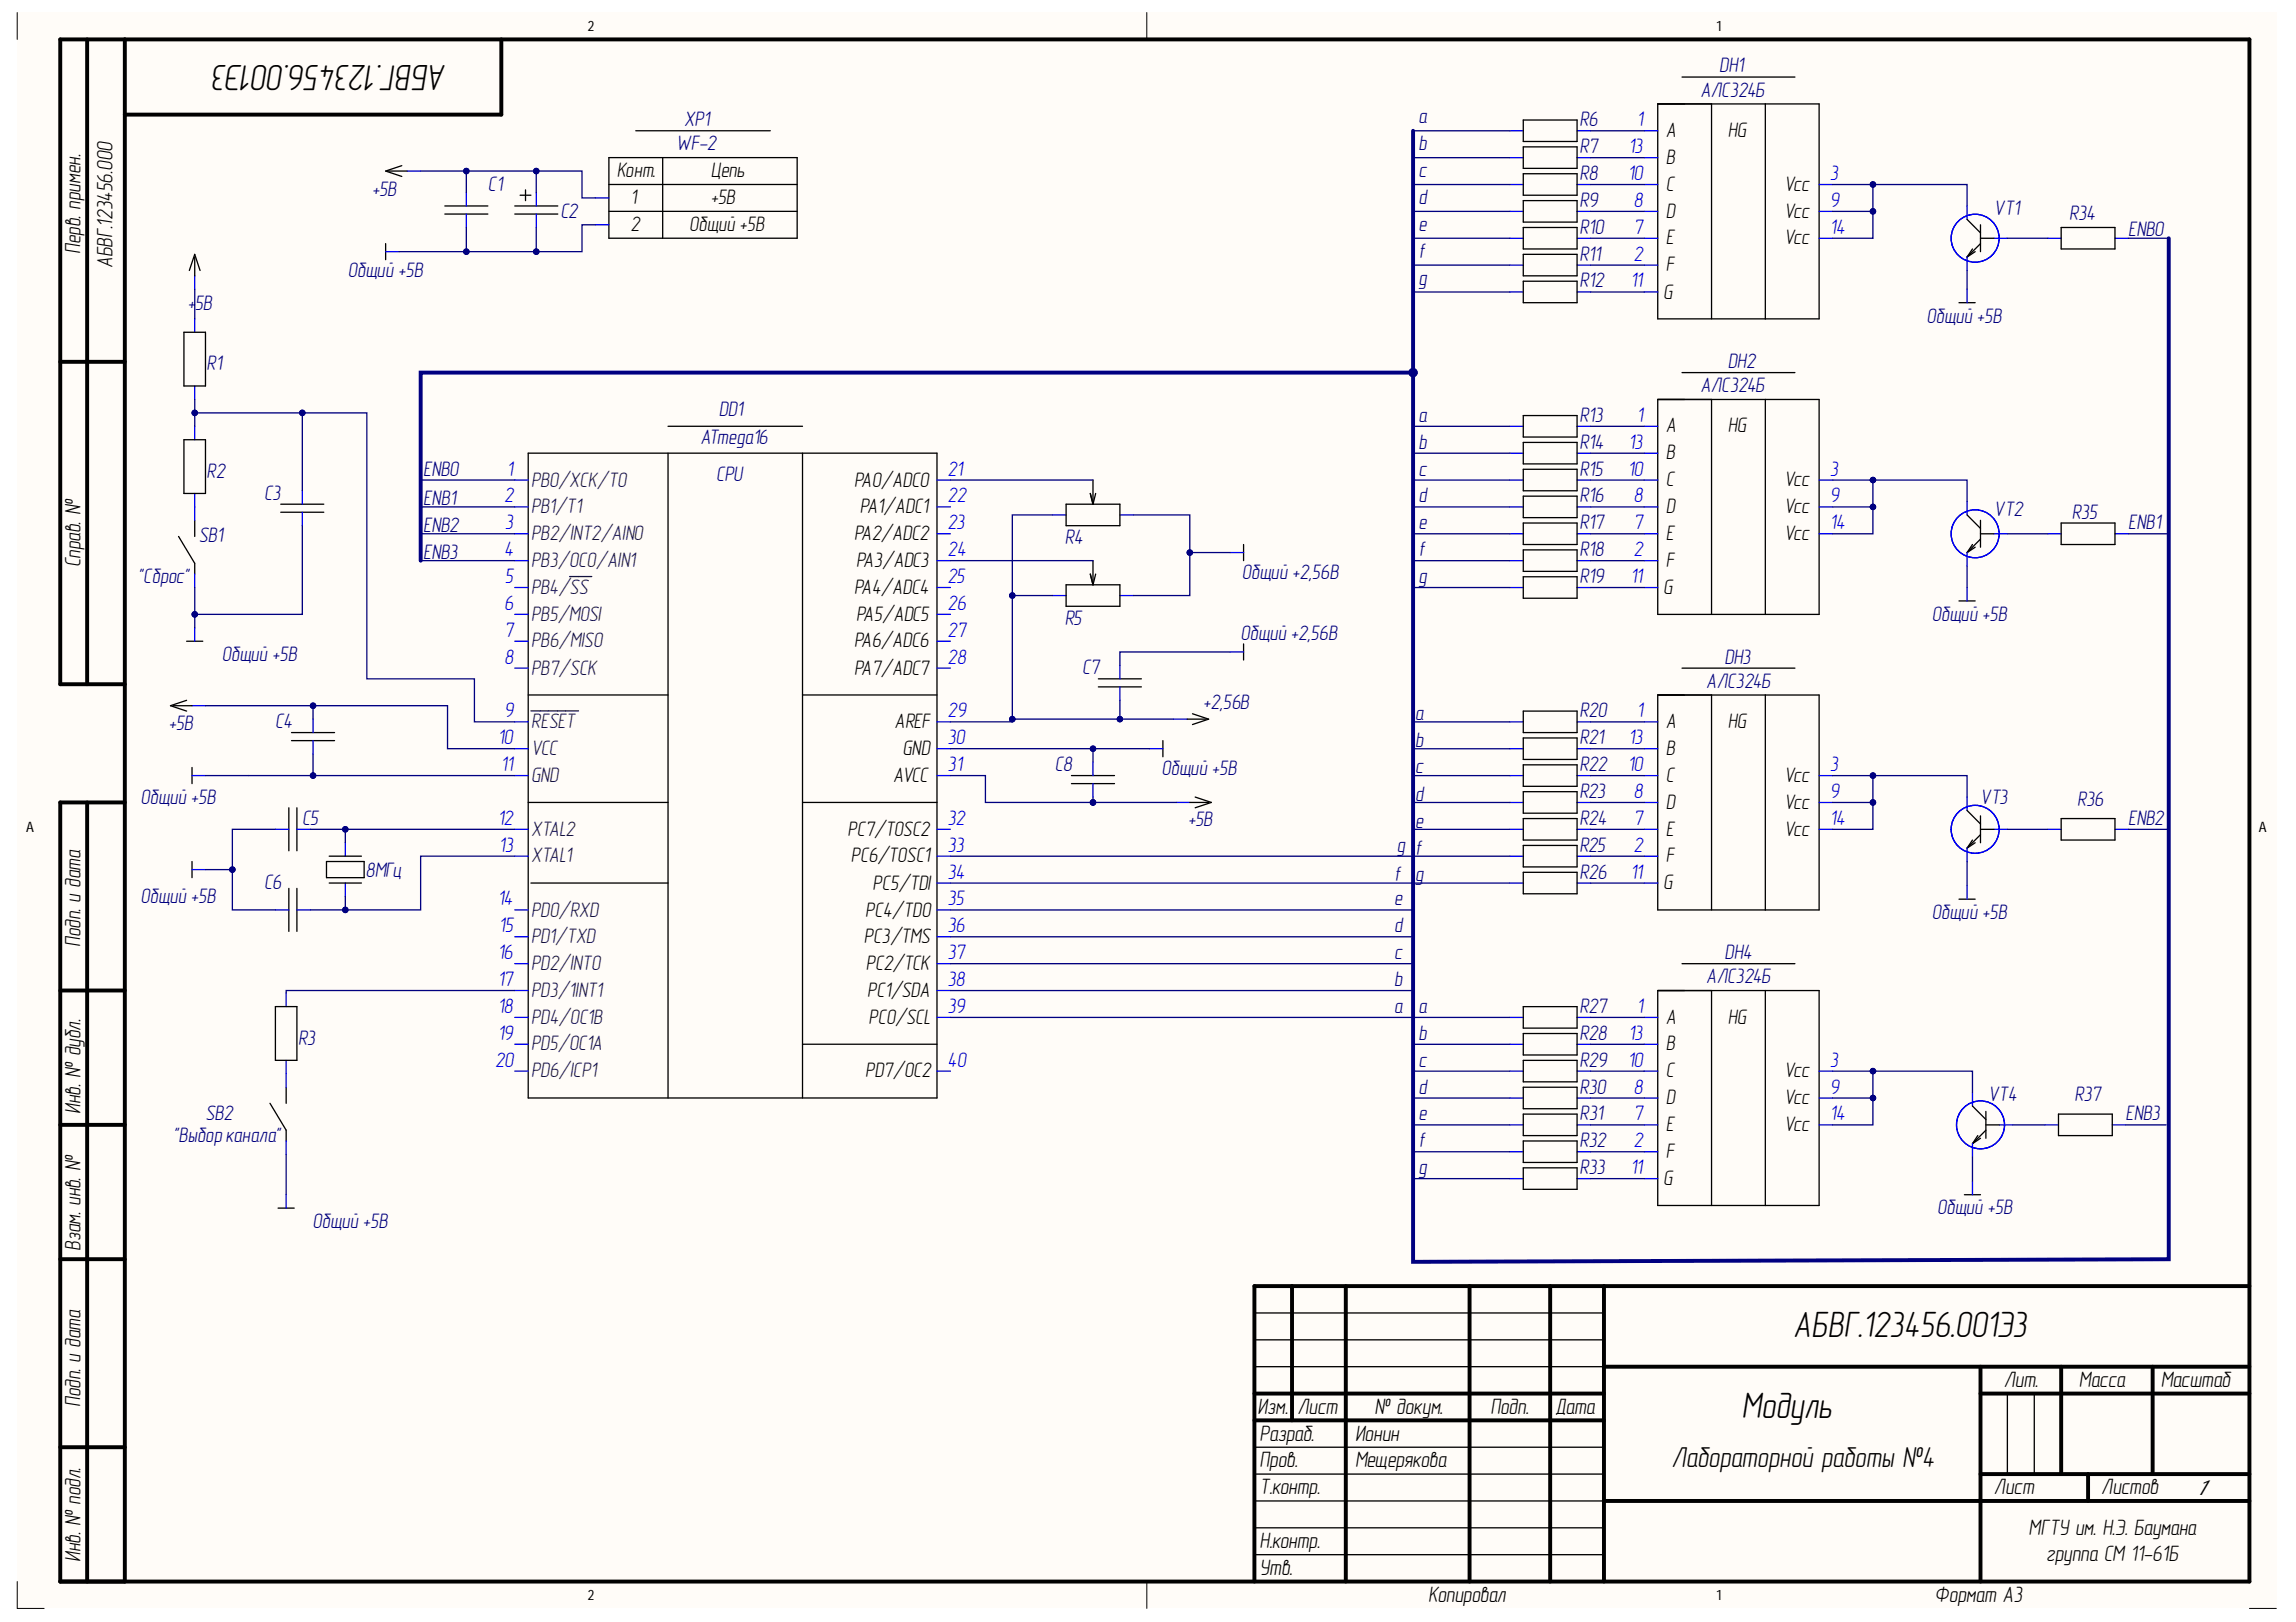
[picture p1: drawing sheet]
<svg xmlns="http://www.w3.org/2000/svg" width="297mm" height="210mm" viewBox="0 0 297 210" stroke-linecap="round" stroke-linejoin="round" font-family="sans-serif">
<defs><g id="words">
<g font-size="4.8">
<text x="57.8" y="8.5" transform="rotate(-180 57.8 8.5)">АБВГ.123456.001Э3</text>
<text x="232" y="173.1">АБВГ.123456.001Э3</text>
<text x="225.3" y="183.5">Модуль</text>
</g>
<text font-size="3.8" x="216.3" y="189.8">Лабораторной работы №4</text>
<g font-size="2.9">
<text x="10.4" y="32.9" transform="rotate(-90 10.4 32.9)">Перв. примен.</text>
<text x="14.6" y="34.7" transform="rotate(-90 14.6 34.7)">АБВГ.123456.000</text>
<text x="10.4" y="73.4" transform="rotate(-90 10.4 73.4)">Справ. №</text>
<text x="10.4" y="122.6" transform="rotate(-90 10.4 122.6)">Подп. и дата</text>
<text x="10.4" y="144.1" transform="rotate(-90 10.4 144.1)">Инв. № дубл.</text>
<text x="10.4" y="161.9" transform="rotate(-90 10.4 161.9)">Взам. инв. №</text>
<text x="259.2" y="179.5">Лит.</text>
<text x="269" y="179.5">Масса</text>
<text x="279.5" y="179.5">Масштаб</text>
<text x="10.4" y="182.1" transform="rotate(-90 10.4 182.1)">Подп. и дата</text>
<text x="162.7" y="183">Изм.</text>
<text x="167.9" y="183">Лист</text>
<text x="177.8" y="183">№ докум.</text>
<text x="192.8" y="183">Подп.</text>
<text x="201.2" y="183">Дата</text>
<text x="163" y="189.9">Пров.</text>
<text x="163" y="186.4">Разраб.</text>
<text x="175.3" y="189.9">Мещерякова</text>
<text x="175.3" y="186.4">Ионин</text>
<text x="163" y="193.4">Т.контр.</text>
<text x="258" y="193.4">Лист</text>
<text x="271.8" y="193.4">Листов</text>
<text x="10.4" y="202.1" transform="rotate(-90 10.4 202.1)">Инв. № подл.</text>
<text x="163" y="203.8">Утв.</text>
<text x="163" y="200.4">Н.контр.</text>
<text x="262.4" y="198.6">МГТУ им. Н.Э. Баумана</text>
<text x="264.7" y="202.1">группа СМ 11-61Б</text>
<text x="184.8" y="207.3">Копировал</text>
<text x="250.3" y="207.3">Формат А3</text>
</g>
<g font-size="2.7" fill="#000080">
<text x="222.4" y="9.4">DH1</text>
<text x="88.5" y="16.3">XP1</text>
<text x="183.5" y="16">a</text>
<text x="204.3" y="16.3">R6</text>
<text x="220" y="12.5">АЛС324Б</text>
<text x="87.5" y="19.4">WF-2</text>
<text x="183.5" y="19.4">b</text>
<text x="183.5" y="22.9">c</text>
<text x="204.3" y="19.8">R7</text>
<text x="204.3" y="23.3">R8</text>
<text x="48.1" y="25.4">+5В</text>
<text x="63.1" y="24.7">C1</text>
<text x="72.5" y="28.1">C2</text>
<text x="183.5" y="26.5">d</text>
<text x="183.5" y="29.9">e</text>
<text x="204.3" y="26.8">R9</text>
<text x="258" y="27.8">VT1</text>
<text x="267.7" y="28.5">R34</text>
<text x="45" y="35.8">Общий +5В</text>
<text x="183.5" y="33.4">f</text>
<text x="204.3" y="30.3">R10</text>
<text x="204.3" y="33.7">R11</text>
<text x="275.3" y="30.6">ENB0</text>
<text x="24.3" y="40.1">+5В</text>
<text x="183.5" y="36.9">g</text>
<text x="204.3" y="37.2">R12</text>
<text x="249.3" y="41.8">Общий +5В</text>
<text x="26.7" y="47.9">R1</text>
<text x="223.5" y="47.6">DH2</text>
<text x="93" y="53.9">DD1</text>
<text x="220" y="50.7">АЛС324Б</text>
<text x="90.6" y="57.4">ATmega16</text>
<text x="183.5" y="54.6">a</text>
<text x="183.5" y="58.1">b</text>
<text x="204.3" y="54.6">R13</text>
<text x="204.3" y="58.1">R14</text>
<text x="26.7" y="61.8">R2</text>
<text x="34.2" y="64.7">C3</text>
<text x="54.7" y="61.5">ENB0</text>
<text x="54.7" y="65.3">ENB1</text>
<text x="92.6" y="62.2">CPU</text>
<text x="183.5" y="61.5">c</text>
<text x="183.5" y="65">d</text>
<text x="204.3" y="61.5">R15</text>
<text x="204.3" y="65">R16</text>
<text x="25.7" y="70.1">SB1</text>
<text x="54.7" y="68.8">ENB2</text>
<text x="137.7" y="70.4">R4</text>
<text x="183.5" y="68.5">e</text>
<text x="183.5" y="71.9">f</text>
<text x="204.3" y="68.5">R17</text>
<text x="204.3" y="71.9">R18</text>
<text x="258" y="66.8">VT2</text>
<text x="268" y="67.1">R35</text>
<text x="275.3" y="68.5">ENB1</text>
<text x="17.9" y="75.4">&quot;Сброс&quot;</text>
<text x="54.7" y="72.3">ENB3</text>
<text x="160.7" y="75">Общий +2,56В</text>
<text x="183.5" y="75.4">g</text>
<text x="204.3" y="75.4">R19</text>
<text x="137.7" y="80.9">R5</text>
<text x="160.5" y="82.8">Общий +2,56В</text>
<text x="249.9" y="80.3">Общий +5В</text>
<text x="28.7" y="85.6">Общий +5В</text>
<text x="140" y="87.2">C7</text>
<text x="220.7" y="89">АЛС324Б</text>
<text x="223.1" y="85.9">DH3</text>
<text x="21.8" y="94.4">+5В</text>
<text x="35.6" y="94.2">C4</text>
<text x="155.7" y="91.8">+2,56В</text>
<text x="183.1" y="93.2">a</text>
<text x="204.3" y="92.8">R20</text>
<text x="136.5" y="99.8">C8</text>
<text x="150.3" y="100.4">Общий +5В</text>
<text x="183.1" y="96.6">b</text>
<text x="183.1" y="100.1">c</text>
<text x="204.3" y="96.3">R21</text>
<text x="204.3" y="99.8">R22</text>
<text x="18.2" y="104">Общий +5В</text>
<text x="39.1" y="106.8">C5</text>
<text x="153.7" y="106.9">+5В</text>
<text x="183.1" y="103.6">d</text>
<text x="183.1" y="107.1">e</text>
<text x="204.3" y="103.2">R23</text>
<text x="204.3" y="106.8">R24</text>
<text x="256.2" y="104">VT3</text>
<text x="268.7" y="104.3">R36</text>
<text x="275.3" y="106.8">ENB2</text>
<text x="47.3" y="113.5">8МГц</text>
<text x="180.7" y="110.2">g</text>
<text x="183.1" y="110.6">f</text>
<text x="204.3" y="110.2">R25</text>
<text x="204.3" y="113.7">R26</text>
<text x="18.2" y="116.8">Общий +5В</text>
<text x="34.2" y="115.1">C6</text>
<text x="180.4" y="117.2">e</text>
<text x="180.4" y="114">f</text>
<text x="183.1" y="114">g</text>
<text x="249.9" y="118.9">Общий +5В</text>
<text x="180.4" y="124.1">c</text>
<text x="180.4" y="120.6">d</text>
<text x="223.1" y="124.1">DH4</text>
<text x="180.4" y="131">a</text>
<text x="180.4" y="127.6">b</text>
<text x="183.5" y="131">a</text>
<text x="204.3" y="131">R27</text>
<text x="220.7" y="127.2">АЛС324Б</text>
<text x="38.6" y="135.2">R3</text>
<text x="183.5" y="134.6">b</text>
<text x="204.3" y="134.6">R28</text>
<text x="183.5" y="138.1">c</text>
<text x="183.5" y="141.5">d</text>
<text x="204.3" y="138.1">R29</text>
<text x="204.3" y="141.5">R30</text>
<text x="257.2" y="142.5">VT4</text>
<text x="268.4" y="142.5">R37</text>
<text x="22.4" y="147.8">&quot;Выбор канала&quot;</text>
<text x="26.6" y="145">SB2</text>
<text x="183.5" y="145">e</text>
<text x="183.5" y="148.5">f</text>
<text x="204.3" y="145">R31</text>
<text x="204.3" y="148.5">R32</text>
<text x="275" y="145">ENB3</text>
<text x="183.5" y="151.9">g</text>
<text x="204.3" y="151.9">R33</text>
<text x="40.4" y="158.9">Общий +5В</text>
<text x="250.6" y="157.2">Общий +5В</text>
</g>
<g font-size="2.7" fill="#00f">
<text x="211.8" y="16.3">1</text>
<text x="210.6" y="23.3">10</text>
<text x="210.7" y="19.8">13</text>
<text x="236.7" y="23.3">3</text>
<text x="211.3" y="26.8">8</text>
<text x="236.7" y="26.8">9</text>
<text x="211.3" y="30.3">7</text>
<text x="211.3" y="33.7">2</text>
<text x="236.7" y="30.3">14</text>
<text x="210.9" y="37.2">11</text>
<text x="210.7" y="58.1">13</text>
<text x="211.8" y="54.6">1</text>
<text x="65.2" y="65">2</text>
<text x="65.6" y="61.5">1</text>
<text x="122.6" y="61.5">21</text>
<text x="122.6" y="65">22</text>
<text x="210.6" y="61.5">10</text>
<text x="211.3" y="65">8</text>
<text x="236.7" y="61.5">3</text>
<text x="236.7" y="65">9</text>
<text x="65.2" y="71.9">4</text>
<text x="65.3" y="68.5">3</text>
<text x="122.6" y="68.5">23</text>
<text x="122.6" y="71.9">24</text>
<text x="211.3" y="68.5">7</text>
<text x="211.3" y="71.9">2</text>
<text x="236.7" y="68.5">14</text>
<text x="65.3" y="75.4">5</text>
<text x="122.6" y="75.4">25</text>
<text x="210.9" y="75.4">11</text>
<text x="65.2" y="79">6</text>
<text x="65.2" y="82.4">7</text>
<text x="122.6" y="79">26</text>
<text x="122.6" y="82.4">27</text>
<text x="65.2" y="85.9">8</text>
<text x="122.6" y="85.9">28</text>
<text x="65.2" y="92.8">9</text>
<text x="122.6" y="92.8">29</text>
<text x="211.8" y="92.8">1</text>
<text x="64.4" y="96.3">10</text>
<text x="64.8" y="99.8">11</text>
<text x="122.6" y="96.3">30</text>
<text x="122.6" y="99.8">31</text>
<text x="210.6" y="99.8">10</text>
<text x="210.7" y="96.3">13</text>
<text x="236.7" y="99.8">3</text>
<text x="64.4" y="106.8">12</text>
<text x="122.6" y="106.8">32</text>
<text x="211.3" y="103.2">8</text>
<text x="211.3" y="106.8">7</text>
<text x="236.7" y="103.2">9</text>
<text x="236.7" y="106.8">14</text>
<text x="64.6" y="110.2">13</text>
<text x="122.6" y="110.2">33</text>
<text x="122.6" y="113.7">34</text>
<text x="210.9" y="113.7">11</text>
<text x="211.3" y="110.2">2</text>
<text x="64.4" y="117.2">14</text>
<text x="122.6" y="117.2">35</text>
<text x="64.4" y="124.1">16</text>
<text x="64.6" y="120.6">15</text>
<text x="122.6" y="120.6">36</text>
<text x="122.6" y="124.1">37</text>
<text x="64.4" y="127.6">17</text>
<text x="64.4" y="131">18</text>
<text x="122.6" y="127.6">38</text>
<text x="122.6" y="131">39</text>
<text x="211.8" y="131">1</text>
<text x="64.4" y="134.6">19</text>
<text x="210.7" y="134.6">13</text>
<text x="64" y="138.1">20</text>
<text x="122.6" y="138.1">40</text>
<text x="210.6" y="138.1">10</text>
<text x="211.3" y="141.5">8</text>
<text x="236.7" y="138.1">3</text>
<text x="236.7" y="141.5">9</text>
<text x="211.3" y="145">7</text>
<text x="211.3" y="148.5">2</text>
<text x="236.7" y="145">14</text>
<text x="210.9" y="151.9">11</text>
</g>
<g font-size="2.7">
<text x="215.5" y="17.8">A</text>
<text x="223.5" y="17.8">HG</text>
<text x="79.8" y="22.9">Конт.</text>
<text x="92" y="22.9">Цепь</text>
<text x="215.5" y="21.2">B</text>
<text x="81.6" y="26.5">1</text>
<text x="81.6" y="29.9">2</text>
<text x="89.2" y="29.9">Общий +5В</text>
<text x="92" y="26.5">+5В</text>
<text x="215.5" y="24.7">C</text>
<text x="215.5" y="28.1">D</text>
<text x="230.8" y="28.1">Vcc</text>
<text x="230.8" y="24.7">Vcc</text>
<text x="215.5" y="31.6">E</text>
<text x="215.5" y="35.1">F</text>
<text x="230.8" y="31.6">Vcc</text>
<text x="215.2" y="38.6">G</text>
<text x="215.5" y="56">A</text>
<text x="215.5" y="59.4">B</text>
<text x="223.5" y="56">HG</text>
<text x="110.5" y="63">PA0/ADC0</text>
<text x="215.5" y="62.9">C</text>
<text x="230.8" y="62.9">Vcc</text>
<text x="110.5" y="69.9">PA2/ADC2</text>
<text x="111.3" y="66.4">PA1/ADC1</text>
<text x="215.5" y="66.4">D</text>
<text x="215.5" y="69.9">E</text>
<text x="230.8" y="66.4">Vcc</text>
<text x="230.8" y="69.9">Vcc</text>
<text x="110.5" y="76.8">PA4/ADC4</text>
<text x="110.7" y="73.4">PA3/ADC3</text>
<text x="215.2" y="76.8">G</text>
<text x="215.5" y="73.4">F</text>
<text x="110.5" y="83.8">PA6/ADC6</text>
<text x="110.7" y="80.3">PA5/ADC5</text>
<text x="110.5" y="87.3">PA7/ADC7</text>
<text x="115.7" y="94.3">AREF</text>
<text x="215.5" y="94.2">A</text>
<text x="223.5" y="94.2">HG</text>
<text x="115.6" y="101.2">AVCC</text>
<text x="116.8" y="97.7">GND</text>
<text x="215.5" y="97.7">B</text>
<text x="215.5" y="101.2">C</text>
<text x="230.8" y="101.2">Vcc</text>
<text x="215.5" y="104.7">D</text>
<text x="230.8" y="104.7">Vcc</text>
<text x="109.7" y="108.1">PC7/TOSC2</text>
<text x="110.1" y="111.6">PC6/TOSC1</text>
<text x="215.5" y="108.1">E</text>
<text x="215.5" y="111.6">F</text>
<text x="230.8" y="108.1">Vcc</text>
<text x="111.9" y="118.6">PC4/TD0</text>
<text x="112.9" y="115.1">PC5/TDI</text>
<text x="215.2" y="115.1">G</text>
<text x="111.8" y="122.1">PC3/TMS</text>
<text x="112" y="125.5">PC2/TCK</text>
<text x="112.2" y="129">PC1/SDA</text>
<text x="112.4" y="132.5">PC0/SCL</text>
<text x="215.5" y="132.5">A</text>
<text x="215.5" y="135.9">B</text>
<text x="223.5" y="132.5">HG</text>
<text x="111.9" y="139.4">PD7/OC2</text>
<text x="215.5" y="139.4">C</text>
<text x="215.5" y="142.9">D</text>
<text x="230.8" y="142.9">Vcc</text>
<text x="230.8" y="139.4">Vcc</text>
<text x="215.5" y="146.3">E</text>
<text x="215.5" y="149.8">F</text>
<text x="230.8" y="146.3">Vcc</text>
<text x="215.2" y="153.4">G</text>
<text x="284" y="193.4">1</text>
</g>
<g font-size="2.7" fill="#20124d">
<text x="68.7" y="63">PB0/XCK/T0</text>
<text x="68.7" y="66.4">PB1/T1</text>
<text x="68.7" y="69.9">PB2/INT2/AIN0</text>
<text x="68.7" y="73.4">PB3/OC0/AIN1</text>
<text x="68.7" y="76.8">PB4/SS</text>
<text x="68.7" y="80.3">PB5/MOSI</text>
<text x="68.7" y="83.8">PB6/MISO</text>
<text x="68.7" y="87.3">PB7/SCK</text>
<text x="68.7" y="94.3">RESET</text>
<text x="68.7" y="97.7">VCC</text>
<text x="68.7" y="101.2">GND</text>
<text x="68.7" y="108.1">XTAL2</text>
<text x="68.7" y="111.6">XTAL1</text>
<text x="68.7" y="118.6">PD0/RXD</text>
<text x="68.7" y="122.1">PD1/TXD</text>
<text x="68.7" y="125.5">PD2/INT0</text>
<text x="68.7" y="129">PD3/1INT1</text>
<text x="68.7" y="132.5">PD4/OC1B</text>
<text x="68.7" y="135.9">PD5/OC1A</text>
<text x="68.7" y="139.4">PD6/ICP1</text>
</g>
<g font-size="1.9">
<text x="76.1" y="4.1">2</text>
<text x="222" y="4.1">1</text>
<text x="3.4" y="107.7">A</text>
<text x="292.2" y="107.7">A</text>
<text x="76.1" y="207">2</text>
<text x="222" y="207">1</text>
</g>
</g></defs>
<g fill="#fffcf8">
<path d="M2.2 1.6h292.3v206.5h-292.3z" fill-rule="evenodd"/>
<path d="M5.7 5.1h285.3v199.6h-285.3z" fill-rule="evenodd"/>
</g>
<path d="M2.2 1.6v3.5M148.4 1.6v3.5M2.2 204.7v3.4h3.5M148.4 204.7v3.4M291 208.1h3.5" fill="none" stroke="#000" stroke-width=".13"/>
<g fill="none" stroke="#000" stroke-width=".51">
<path d="M11.3 5.1v83.4M16.1 5.1v199.6M64.9 5.1v9.7h-48.8M7.8 46.8h8.3M16.1 88.5h-8.3v-83.4h283.2v199.6h-283.2v-100.9h8.3M11.3 103.8v100.9M7.8 128.2h8.3M7.8 145.6h8.3M7.8 163h8.3M167.2 166.4v17.4M174.1 166.4v38.3M190.1 166.4v38.3"/>
<path d="M200.5 166.4v38.3M207.5 176.9h83.5M207.5 166.4v38.3M256.2 176.9v27.8M266.7 176.9v13.9M278.5 176.9v13.9M291 166.4h-128.7v38.3M7.8 187.3h8.3M162.3 180.3h45.2M162.3 183.8h45.2M207.5 194.2h83.5M256.2 180.3h34.8"/>
<path d="M256.2 190.8h34.8M270.1 190.8v3.4"/>
</g>
<g fill="none" stroke="#000" stroke-width=".17">
<path d="M82.3 16.9h17.4M197.1 15.5h6.9v2.8h-6.9zM197.1 19h6.9v2.8h-6.9zM214.5 13.4h20.8v27.9h-20.8zM217.6 10h14.6M221.4 13.4v27.9M228.4 13.4v27.9M24.5 35l.7-2.1 .7 2.1M25.2 33.3v2.4M49.9 31.5v2.1M50.2 22.1h2.5M52 21.4l-2.1 .7 2.1 .7"/>
<path d="M57.5 26.7h5.6M57.5 27.7h5.6M66.6 26.7h5.6M66.6 27.7h5.6M67.3 25.3h1.4M68 24.6v1.4M78.8 20.4h24.3v10.4h-24.3zM78.8 23.9h24.3M78.8 27.4h24.3M85.7 20.4v10.4M197.1 22.5h6.9v2.8h-6.9zM197.1 36.4h6.9v2.8h-6.9z"/>
<path d="M197.1 29.4h6.9v2.8h-6.9zM197.1 26h6.9v2.7h-6.9zM197.1 32.9h6.9v2.8h-6.9zM253.4 39.2h2.1M254.5 28.4l1.7 1.7M255.2 32.2l-.7 1.1M255.5 32.6l-1 .7M256.2 30.8h1.8M256.2 29.1v3.5M256.2 31.5l-1.7 1.8M266.7 29.4h6.9v2.8h-6.9zM23.8 43h2.8v7h-2.8z"/>
<path d="M23.8 56.9h2.8v7h-2.8zM68.3 58.6h52.9v83.5h-52.9zM86.4 58.6v83.5M86.4 55.2h17.4M103.8 58.6v83.5M197.1 53.8h6.9v2.8h-6.9zM197.1 57.3h6.9v2.7h-6.9zM214.5 51.7h20.8v27.8h-20.8zM217.6 48.2h14.6M221.4 51.7v27.8M228.4 51.7v27.8M23.1 69.4l2.1 3.5v1.4"/>
<path d="M25.2 67.3v2.1M36.3 65.2h5.6M36.3 66.3h5.6M137.9 65.2h7v2.8h-7zM137.9 75.7h7v2.8h-7zM141.1 63.9l.3 1.3M141.1 74.3l.3 1.4M141.4 62.1v3.1M141.4 72.6v3.1M141.7 63.9l-.3 1.3M141.7 74.3l-.3 1.4M160.9 70.5v2.1"/>
<path d="M197.1 67.7h6.9v2.8h-6.9zM197.1 60.7h6.9v2.8h-6.9zM197.1 64.2h6.9v2.8h-6.9zM197.1 71.2h6.9v2.7h-6.9zM197.1 74.6h6.9v2.8h-6.9zM253.4 77.8h2.1M254.5 66.6l1.7 1.8M255.2 70.5l-.7 1M255.5 70.8l-1 .7M256.2 67.3v3.5M256.2 69.8l-1.7 1.7M256.2 69.1h1.8"/>
<path d="M266.7 67.7h6.9v2.8h-6.9zM22.4 91.3h2.4M24.1 90.6l-2 .7 2 .7M24.1 83h2.1M24.8 99.3v2.1M37.7 94.8h5.6M37.7 95.8h5.6M68.3 89.9h18.1M103.8 89.9h17.4M142.1 87.8h5.6M142.1 88.9h5.6M150.4 95.8v2.1"/>
<path d="M153.6 93.1h2.4M154.3 92.4l2.1 .7-2.1 .7M160.9 83.3v2.1M197.1 92h6.9v2.8h-6.9zM197.1 95.5h6.9v2.8h-6.9zM197.1 99h6.9v2.8h-6.9zM214.5 89.9h20.8v27.9h-20.8zM217.6 86.5h14.6M221.4 89.9v27.9M228.4 89.9v27.9M24.8 111.5v2.1M37.4 104.5v5.6"/>
<path d="M37.4 115v5.5M38.4 104.5v5.6M38.4 115v5.5M42.2 111.5h4.9v2.1h-4.9zM42.6 114.3h4.2M42.6 110.8h4.2M68.3 103.8h18.1M68.7 114.3h17.7M103.8 103.8h17.4M138.6 100.4h5.6M138.6 101.4h5.6M153.9 103.8h2.5"/>
<path d="M154.6 103.1l2.1 .7-2.1 .7M197.1 105.9h6.9v2.8h-6.9zM197.1 102.5h6.9v2.7h-6.9zM197.1 109.4h6.9v2.8h-6.9zM197.1 112.9h6.9v2.8h-6.9zM253.4 116.4h2.1M254.5 104.9l1.7 1.7M255.2 108.7l-.7 1.1M255.5 109.1l-1 .7M256.2 105.6v3.5M256.2 108l-1.7 1.8M256.2 107.3h1.8"/>
<path d="M266.7 105.9h6.9v2.8h-6.9zM35.6 130.3h2.8v6.9h-2.8zM103.8 135.1h17.4M197.1 137.2h6.9v2.8h-6.9zM197.1 130.3h6.9v2.7h-6.9zM197.1 133.7h6.9v2.8h-6.9zM214.5 128.2h20.8v27.8h-20.8zM217.6 124.7h14.6M221.4 128.2v27.8M228.4 128.2v27.8M34.9 142.8l2.1 3.5v1.3M36 156.3h2.1"/>
<path d="M37 140.7v2.1M197.1 140.7h6.9v2.8h-6.9zM197.1 144.2h6.9v2.8h-6.9zM197.1 147.7h6.9v2.7h-6.9zM197.1 151.1h6.9v2.8h-6.9zM254.1 154.6h2.1M255.2 143.1l1.7 1.8M255.9 147l-.7 1M256.2 147.3l-1 .7M256.9 143.8v3.5M256.9 146.3l-1.7 1.7M256.9 145.6h1.8"/>
<path d="M266.3 144.2h7v2.8h-7zM162.3 176.9h45.2M162.3 173.4h45.2M162.3 169.9h45.2M162.3 197.7h45.2M162.3 194.2h45.2M162.3 190.8h45.2M162.3 187.3h45.2M259.7 180.3v10.5M263.2 180.3v10.5M162.3 201.2h45.2"/>
</g>
<g fill="none" stroke="#00f" stroke-width=".17">
<path d="M195.3 16.9h1.8M204 16.9h1.8M212.7 16.9h1.8M25.2 35.7v1.7M49.9 32.6h1.7M52.7 22.1h1.7M60.3 24.9v1.8M60.3 27.7v1.7M69.4 24.9v1.8M69.4 27.7v1.7M77 25.6h1.8M77 29.1h1.8"/>
<path d="M195.3 20.4h1.8M195.3 23.9h1.8M195.3 27.4h1.8M195.3 30.8h1.8M195.3 34.3h1.8M195.3 37.8h1.8M204 20.4h1.8M204 23.9h1.8M204 27.4h1.8M204 30.8h1.8M204 34.3h1.8M204 37.8h1.8"/>
<path d="M212.7 20.4h1.8M212.7 23.9h1.8M212.7 27.4h1.8M212.7 30.8h1.8M212.7 34.3h1.8M212.7 37.8h1.8M235.3 23.9h1.8M235.3 27.4h1.8M235.3 30.8h1.8M254.5 26.7v1.7M254.5 33.3v1.7M254.5 37.4v1.8"/>
<path d="M258 30.8h1.7M264.9 30.8h1.8M273.6 30.8h1.8M25.2 41.3v1.7M25.2 50v1.7M25.2 55.2v1.7M195.3 55.2h1.8M195.3 58.6h1.8M204 55.2h1.8M204 58.6h1.8M212.7 55.2h1.8M212.7 58.6h1.8"/>
<path d="M25.2 63.9v3.4M25.2 74.3v1.7M39.1 63.5v1.7M39.1 66.3v1.7M66.6 62.1h1.7M66.6 65.6h1.7M66.6 69.1h1.7M66.6 72.6h1.7M66.6 76h1.7M66.6 79.5h1.7M121.2 62.1h1.8M121.2 65.6h1.8"/>
<path d="M121.2 69.1h1.8M121.2 72.6h1.8M121.2 76h1.8M121.2 79.5h1.8M136.2 66.6h1.7M136.2 77.1h1.7M144.9 66.6h1.7M144.9 77.1h1.7M159.1 71.5h1.8M195.3 62.1h1.8M195.3 65.6h1.8M195.3 69.1h1.8"/>
<path d="M195.3 72.6h1.8M195.3 76h1.8M204 62.1h1.8M204 65.6h1.8M204 69.1h1.8M204 72.6h1.8M204 76h1.8M212.7 62.1h1.8M212.7 65.6h1.8M212.7 69.1h1.8M212.7 72.6h1.8M212.7 76h1.8"/>
<path d="M235.3 62.1h1.8M235.3 65.6h1.8M235.3 69.1h1.8M254.5 64.9v1.7M254.5 71.5v1.7M254.5 76v1.8M258 69.1h1.7M264.9 69.1h1.8M273.6 69.1h1.8M24.8 91.3h1.8M25.2 81.2v1.8M40.5 93.1v1.7"/>
<path d="M40.5 95.8v1.8M66.6 83h1.7M66.6 86.5h1.7M66.6 93.4h1.7M66.6 96.9h1.7M121.2 83h1.8M121.2 86.5h1.8M121.2 93.4h1.8M121.2 96.9h1.8M141.4 98.6v1.8M144.9 86.1v1.7M144.9 88.9v1.7"/>
<path d="M148.7 96.9h1.7M151.8 93.1h1.8M159.1 84.4h1.8M195.3 93.4h1.8M195.3 96.9h1.8M204 93.4h1.8M204 96.9h1.8M212.7 93.4h1.8M212.7 96.9h1.8M24.8 100.4h1.8M24.8 112.5h1.8M35.6 107.3h1.8"/>
<path d="M35.6 117.8h1.8M38.4 107.3h1.8M38.4 117.8h1.8M44.7 109.1v1.7M44.7 114.3v1.7M66.6 100.4h1.7M66.6 107.3h1.7M66.6 110.8h1.7M66.6 117.8h1.7M121.2 100.4h1.8M121.2 107.3h1.8M121.2 110.8h1.8"/>
<path d="M121.2 117.8h1.8M121.2 114.3h1.8M141.4 101.4v1.7M152.2 103.8h1.7M195.3 100.4h1.8M195.3 107.3h1.8M195.3 110.8h1.8M195.3 114.3h1.8M195.3 103.8h1.8M204 100.4h1.8M204 107.3h1.8M204 110.8h1.8"/>
<path d="M204 114.3h1.8M204 103.8h1.8M212.7 100.4h1.8M212.7 107.3h1.8M212.7 110.8h1.8M212.7 114.3h1.8M212.7 103.8h1.8M235.3 100.4h1.8M235.3 107.3h1.8M235.3 103.8h1.8M254.5 103.2v1.7M254.5 109.8v1.7"/>
<path d="M254.5 114.6v1.8M258 107.3h1.7M264.9 107.3h1.8M273.6 107.3h1.8M37 128.5v1.8M37 137.2v3.5M66.6 121.2h1.7M66.6 124.7h1.7M66.6 128.2h1.7M66.6 131.7h1.7M66.6 135.1h1.7M66.6 138.6h1.7"/>
<path d="M121.2 121.2h1.8M121.2 124.7h1.8M121.2 128.2h1.8M121.2 131.7h1.8M121.2 138.6h1.8M195.3 131.7h1.8M195.3 135.1h1.8M195.3 138.6h1.8M204 131.7h1.8M204 135.1h1.8M204 138.6h1.8M212.7 131.7h1.8"/>
<path d="M212.7 135.1h1.8M212.7 138.6h1.8M235.3 138.6h1.8M37 147.6v1.8M37 154.6v1.7M195.3 142.1h1.8M195.3 145.6h1.8M195.3 149h1.8M195.3 152.5h1.8M204 142.1h1.8M204 145.6h1.8M204 149h1.8"/>
<path d="M204 152.5h1.8M212.7 142.1h1.8M212.7 145.6h1.8M212.7 149h1.8M212.7 152.5h1.8M235.3 142.1h1.8M235.3 145.6h1.8M255.2 141.4v1.7M255.2 148v1.7M255.2 152.9v1.7M258.7 145.6h1.7M264.6 145.6h1.7"/>
<path d="M273.3 145.6h1.7"/>
<circle cx="255.5" cy="30.8" r="3.1"/>
<circle cx="255.5" cy="69.1" r="3.1"/>
<circle cx="255.5" cy="107.3" r="3.1"/>
<circle cx="256.2" cy="145.6" r="3.1"/>
</g>
<path d="M73.7 74.6h2.9M68.7 92h6.1" fill="none" stroke="#20124d" stroke-width=".17"/>
<path d="M69.4 22.1v2.8" fill="none" stroke="#000080" stroke-width=".17"/>
<circle cx="69.4" cy="22.1" r=".35" fill="#000080"/>
<circle cx="69.4" cy="22.1" r=".35" fill="none" stroke="#000080" stroke-width=".13"/>
<path d="M60.3 22.1v2.8" fill="none" stroke="#000080" stroke-width=".17"/>
<circle cx="60.3" cy="22.1" r=".35" fill="#000080"/>
<circle cx="60.3" cy="22.1" r=".35" fill="none" stroke="#000080" stroke-width=".13"/>
<path d="M60.3 29.4v3.2" fill="none" stroke="#000080" stroke-width=".17"/>
<circle cx="60.3" cy="32.6" r=".35" fill="#000080"/>
<circle cx="60.3" cy="32.6" r=".35" fill="none" stroke="#000080" stroke-width=".13"/>
<path d="M69.4 29.4v3.2" fill="none" stroke="#000080" stroke-width=".17"/>
<circle cx="69.4" cy="32.6" r=".35" fill="#000080"/>
<circle cx="69.4" cy="32.6" r=".35" fill="none" stroke="#000080" stroke-width=".13"/>
<path d="M237.1 103.8h5.2" fill="none" stroke="#000080" stroke-width=".17"/>
<circle cx="242.3" cy="103.8" r=".35" fill="#000080"/>
<circle cx="242.3" cy="103.8" r=".35" fill="none" stroke="#000080" stroke-width=".13"/>
<path d="M237.1 100.4h5.2" fill="none" stroke="#000080" stroke-width=".17"/>
<circle cx="242.3" cy="100.4" r=".35" fill="#000080"/>
<circle cx="242.3" cy="100.4" r=".35" fill="none" stroke="#000080" stroke-width=".13"/>
<path d="M237.1 65.6h5.2" fill="none" stroke="#000080" stroke-width=".17"/>
<circle cx="242.3" cy="65.6" r=".35" fill="#000080"/>
<circle cx="242.3" cy="65.6" r=".35" fill="none" stroke="#000080" stroke-width=".13"/>
<path d="M237.1 62.1h5.2" fill="none" stroke="#000080" stroke-width=".17"/>
<circle cx="242.3" cy="62.1" r=".35" fill="#000080"/>
<circle cx="242.3" cy="62.1" r=".35" fill="none" stroke="#000080" stroke-width=".13"/>
<path d="M254.5 103.2v-2.8h-12.2v6.9h-5.2" fill="none" stroke="#000080" stroke-width=".17"/>
<circle cx="242.3" cy="103.8" r=".35" fill="#000080"/>
<circle cx="242.3" cy="103.8" r=".35" fill="none" stroke="#000080" stroke-width=".13"/>
<circle cx="242.3" cy="100.4" r=".35" fill="#000080"/>
<circle cx="242.3" cy="100.4" r=".35" fill="none" stroke="#000080" stroke-width=".13"/>
<path d="M254.5 64.9v-2.8h-12.2v7h-5.2" fill="none" stroke="#000080" stroke-width=".17"/>
<circle cx="242.3" cy="65.6" r=".35" fill="#000080"/>
<circle cx="242.3" cy="65.6" r=".35" fill="none" stroke="#000080" stroke-width=".13"/>
<circle cx="242.3" cy="62.1" r=".35" fill="#000080"/>
<circle cx="242.3" cy="62.1" r=".35" fill="none" stroke="#000080" stroke-width=".13"/>
<g fill="none" stroke="#000080" stroke-width=".17">
<path d="M205.8 16.9h6.9M205.8 20.4h6.9M205.8 23.9h6.9M205.8 27.4h6.9M205.8 30.8h6.9M205.8 34.3h6.9M205.8 37.8h6.9M275.4 30.8h5.2v17.4M182.8 55.2h12.5M182.8 58.6h12.5M205.8 55.2h6.9M205.8 58.6h6.9"/>
<path d="M54.4 69.1h12.2M54.4 62.1h12.2M54.4 65.6h12.2M182.8 69.1h12.5M182.8 62.1h12.5M182.8 65.6h12.5M182.8 72.6h12.5M182.8 76h12.5M205.8 69.1h6.9M205.8 62.1h6.9M205.8 65.6h6.9M205.8 72.6h6.9"/>
<path d="M205.8 76h6.9M275.4 69.1h5.2M205.8 93.4h6.9M205.8 96.9h6.9M26.6 100.4h5.6M26.6 112.5h3.5M205.8 107.3h6.9M205.8 100.4h6.9M205.8 103.8h6.9M205.8 110.8h6.9M205.8 114.3h6.9M275.4 107.3h5.2"/>
</g>
<circle cx="30.1" cy="112.5" r=".35" fill="#000080"/>
<circle cx="30.1" cy="112.5" r=".35" fill="none" stroke="#000080" stroke-width=".13"/>
<path d="M35.6 107.3h-5.5v10.5h5.5" fill="none" stroke="#000080" stroke-width=".17"/>
<circle cx="30.1" cy="112.5" r=".35" fill="#000080"/>
<circle cx="30.1" cy="112.5" r=".35" fill="none" stroke="#000080" stroke-width=".13"/>
<path d="M44.7 107.3v1.8" fill="none" stroke="#000080" stroke-width=".17"/>
<circle cx="44.7" cy="107.3" r=".35" fill="#000080"/>
<circle cx="44.7" cy="107.3" r=".35" fill="none" stroke="#000080" stroke-width=".13"/>
<path d="M44.7 116v1.8" fill="none" stroke="#000080" stroke-width=".17"/>
<circle cx="44.7" cy="117.8" r=".35" fill="#000080"/>
<circle cx="44.7" cy="117.8" r=".35" fill="none" stroke="#000080" stroke-width=".13"/>
<path d="M25.2 37.4v3.9M39.1 53.4h8.4v34.4h13.9v5.6h5.2" fill="none" stroke="#000080" stroke-width=".17"/>
<circle cx="39.1" cy="53.4" r=".35" fill="#000080"/>
<circle cx="39.1" cy="53.4" r=".35" fill="none" stroke="#000080" stroke-width=".13"/>
<path d="M25.2 51.7v3.5" fill="none" stroke="#000080" stroke-width=".17"/>
<circle cx="25.2" cy="53.4" r=".35" fill="#000080"/>
<circle cx="25.2" cy="53.4" r=".35" fill="none" stroke="#000080" stroke-width=".13"/>
<path d="M25.2 53.4h13.9v10.1" fill="none" stroke="#000080" stroke-width=".17"/>
<circle cx="25.2" cy="53.4" r=".35" fill="#000080"/>
<circle cx="25.2" cy="53.4" r=".35" fill="none" stroke="#000080" stroke-width=".13"/>
<circle cx="39.1" cy="53.4" r=".35" fill="#000080"/>
<circle cx="39.1" cy="53.4" r=".35" fill="none" stroke="#000080" stroke-width=".13"/>
<path d="M25.2 79.5v1.7" fill="none" stroke="#000080" stroke-width=".17"/>
<circle cx="25.2" cy="79.5" r=".35" fill="#000080"/>
<circle cx="25.2" cy="79.5" r=".35" fill="none" stroke="#000080" stroke-width=".13"/>
<path d="M123 72.6h18.4M123 62.1h18.4M141.4 96.9v1.7M123 117.8h59.8M66.6 128.2h-29.6v.3M123 128.2h59.8M123 124.7h59.8M123 121.2h59.8M37 149.4v5.2" fill="none" stroke="#000080" stroke-width=".17"/>
<circle cx="141.4" cy="96.9" r=".35" fill="#000080"/>
<circle cx="141.4" cy="96.9" r=".35" fill="none" stroke="#000080" stroke-width=".13"/>
<path d="M141.4 103.1v.7" fill="none" stroke="#000080" stroke-width=".17"/>
<circle cx="141.4" cy="103.8" r=".35" fill="#000080"/>
<circle cx="141.4" cy="103.8" r=".35" fill="none" stroke="#000080" stroke-width=".13"/>
<path d="M131 77.1h5.2" fill="none" stroke="#000080" stroke-width=".17"/>
<circle cx="131" cy="77.1" r=".35" fill="#000080"/>
<circle cx="131" cy="77.1" r=".35" fill="none" stroke="#000080" stroke-width=".13"/>
<path d="M146.6 66.6h7.3v10.5h-7.3" fill="none" stroke="#000080" stroke-width=".17"/>
<circle cx="153.9" cy="71.5" r=".35" fill="#000080"/>
<circle cx="153.9" cy="71.5" r=".35" fill="none" stroke="#000080" stroke-width=".13"/>
<path d="M123 100.4h4.5v3.4h13.9" fill="none" stroke="#000080" stroke-width=".17"/>
<circle cx="141.4" cy="103.8" r=".35" fill="#000080"/>
<circle cx="141.4" cy="103.8" r=".35" fill="none" stroke="#000080" stroke-width=".13"/>
<path d="M153.9 71.5h5.2" fill="none" stroke="#000080" stroke-width=".17"/>
<circle cx="153.9" cy="71.5" r=".35" fill="#000080"/>
<circle cx="153.9" cy="71.5" r=".35" fill="none" stroke="#000080" stroke-width=".13"/>
<path d="M141.4 103.8h10.8" fill="none" stroke="#000080" stroke-width=".17"/>
<circle cx="141.4" cy="103.8" r=".35" fill="#000080"/>
<circle cx="141.4" cy="103.8" r=".35" fill="none" stroke="#000080" stroke-width=".13"/>
<path d="M77 29.1h-1.7v3.5h-23.7" fill="none" stroke="#000080" stroke-width=".17"/>
<circle cx="60.3" cy="32.6" r=".35" fill="#000080"/>
<circle cx="60.3" cy="32.6" r=".35" fill="none" stroke="#000080" stroke-width=".13"/>
<circle cx="69.4" cy="32.6" r=".35" fill="#000080"/>
<circle cx="69.4" cy="32.6" r=".35" fill="none" stroke="#000080" stroke-width=".13"/>
<path d="M54.4 22.1h20.9v3.5h1.7" fill="none" stroke="#000080" stroke-width=".17"/>
<circle cx="69.4" cy="22.1" r=".35" fill="#000080"/>
<circle cx="69.4" cy="22.1" r=".35" fill="none" stroke="#000080" stroke-width=".13"/>
<circle cx="60.3" cy="22.1" r=".35" fill="#000080"/>
<circle cx="60.3" cy="22.1" r=".35" fill="none" stroke="#000080" stroke-width=".13"/>
<path d="M182.8 16.9h12.5M182.8 20.4h12.5M182.8 23.9h12.5M182.8 27.4h12.5M182.8 30.8h12.5M182.8 34.3h12.5M182.8 37.8h12.5M237.1 142.1h5.2" fill="none" stroke="#000080" stroke-width=".17"/>
<circle cx="242.3" cy="142.1" r=".35" fill="#000080"/>
<circle cx="242.3" cy="142.1" r=".35" fill="none" stroke="#000080" stroke-width=".13"/>
<g fill="none" stroke="#000080" stroke-width=".17">
<path d="M54.4 72.6h12.2M131 93.1h20.8M182.8 93.4h12.5M182.8 96.9h12.5M123 110.8h72.3M123 114.3h72.3M182.8 100.4h12.5M182.8 103.8h12.5M182.8 107.3h12.5M123 131.7h72.3M182.8 135.1h12.5M182.8 138.6h12.5"/>
<path d="M205.8 131.7h6.9M205.8 135.1h6.9M205.8 138.6h6.9M182.8 141.7v.4h12.5M182.8 145.6h12.5M182.8 149h12.5M182.8 152.5h12.5M205.8 142.1h6.9M205.8 145.6h6.9M205.8 149h6.9M205.8 152.5h6.9M275 145.6h5.2"/>
</g>
<circle cx="144.9" cy="93.1" r=".35" fill="#000080"/>
<circle cx="144.9" cy="93.1" r=".35" fill="none" stroke="#000080" stroke-width=".13"/>
<circle cx="131" cy="93.1" r=".35" fill="#000080"/>
<circle cx="131" cy="93.1" r=".35" fill="none" stroke="#000080" stroke-width=".13"/>
<path d="M144.9 90.6v2.5" fill="none" stroke="#000080" stroke-width=".17"/>
<circle cx="144.9" cy="93.1" r=".35" fill="#000080"/>
<circle cx="144.9" cy="93.1" r=".35" fill="none" stroke="#000080" stroke-width=".13"/>
<path d="M39.1 68v11.5h-13.9v-3.5M159.1 84.4h-14.2v1.7" fill="none" stroke="#000080" stroke-width=".17"/>
<circle cx="25.2" cy="79.5" r=".35" fill="#000080"/>
<circle cx="25.2" cy="79.5" r=".35" fill="none" stroke="#000080" stroke-width=".13"/>
<path d="M40.5 91.3v1.8" fill="none" stroke="#000080" stroke-width=".17"/>
<circle cx="40.5" cy="91.3" r=".35" fill="#000080"/>
<circle cx="40.5" cy="91.3" r=".35" fill="none" stroke="#000080" stroke-width=".13"/>
<path d="M40.5 97.6v2.8" fill="none" stroke="#000080" stroke-width=".17"/>
<circle cx="40.5" cy="100.4" r=".35" fill="#000080"/>
<circle cx="40.5" cy="100.4" r=".35" fill="none" stroke="#000080" stroke-width=".13"/>
<path d="M32.2 100.4h34.4" fill="none" stroke="#000080" stroke-width=".17"/>
<circle cx="40.5" cy="100.4" r=".35" fill="#000080"/>
<circle cx="40.5" cy="100.4" r=".35" fill="none" stroke="#000080" stroke-width=".13"/>
<path d="M237.1 23.9h17.4v2.8" fill="none" stroke="#000080" stroke-width=".17"/>
<circle cx="242.3" cy="23.9" r=".35" fill="#000080"/>
<circle cx="242.3" cy="23.9" r=".35" fill="none" stroke="#000080" stroke-width=".13"/>
<path d="M237.1 27.4h5.2v3.4h-5.2" fill="none" stroke="#000080" stroke-width=".17"/>
<circle cx="242.3" cy="27.4" r=".35" fill="#000080"/>
<circle cx="242.3" cy="27.4" r=".35" fill="none" stroke="#000080" stroke-width=".13"/>
<path d="M242.3 23.9v3.5" fill="none" stroke="#000080" stroke-width=".17"/>
<circle cx="242.3" cy="27.4" r=".35" fill="#000080"/>
<circle cx="242.3" cy="27.4" r=".35" fill="none" stroke="#000080" stroke-width=".13"/>
<circle cx="242.3" cy="23.9" r=".35" fill="#000080"/>
<circle cx="242.3" cy="23.9" r=".35" fill="none" stroke="#000080" stroke-width=".13"/>
<path d="M254.5 35v2.4M259.7 30.8h5.2M254.5 73.2v2.8M259.7 69.1h5.2M254.5 111.5v3.1M259.7 107.3h5.2M242.3 138.6v7h-5.2M255.2 149.7v3.2M260.4 145.6h4.2" fill="none" stroke="#000080" stroke-width=".17"/>
<circle cx="242.3" cy="142.1" r=".35" fill="#000080"/>
<circle cx="242.3" cy="142.1" r=".35" fill="none" stroke="#000080" stroke-width=".13"/>
<circle cx="242.3" cy="138.6" r=".35" fill="#000080"/>
<circle cx="242.3" cy="138.6" r=".35" fill="none" stroke="#000080" stroke-width=".13"/>
<path d="M237.1 138.6h18.1v2.8" fill="none" stroke="#000080" stroke-width=".17"/>
<circle cx="242.3" cy="138.6" r=".35" fill="#000080"/>
<circle cx="242.3" cy="138.6" r=".35" fill="none" stroke="#000080" stroke-width=".13"/>
<path d="M26.6 91.3h31.3v5.6h8.7" fill="none" stroke="#000080" stroke-width=".17"/>
<circle cx="40.5" cy="91.3" r=".35" fill="#000080"/>
<circle cx="40.5" cy="91.3" r=".35" fill="none" stroke="#000080" stroke-width=".13"/>
<path d="M66.6 110.8h-12.2v7h-14.2" fill="none" stroke="#000080" stroke-width=".17"/>
<circle cx="44.7" cy="117.8" r=".35" fill="#000080"/>
<circle cx="44.7" cy="117.8" r=".35" fill="none" stroke="#000080" stroke-width=".13"/>
<path d="M40.2 107.3h26.4" fill="none" stroke="#000080" stroke-width=".17"/>
<circle cx="44.7" cy="107.3" r=".35" fill="#000080"/>
<circle cx="44.7" cy="107.3" r=".35" fill="none" stroke="#000080" stroke-width=".13"/>
<path d="M123 96.9h25.7" fill="none" stroke="#000080" stroke-width=".17"/>
<circle cx="141.4" cy="96.9" r=".35" fill="#000080"/>
<circle cx="141.4" cy="96.9" r=".35" fill="none" stroke="#000080" stroke-width=".13"/>
<path d="M136.2 66.6h-5.2v26.8h-8" fill="none" stroke="#000080" stroke-width=".17"/>
<circle cx="131" cy="77.1" r=".35" fill="#000080"/>
<circle cx="131" cy="77.1" r=".35" fill="none" stroke="#000080" stroke-width=".13"/>
<circle cx="131" cy="93.1" r=".35" fill="#000080"/>
<circle cx="131" cy="93.1" r=".35" fill="none" stroke="#000080" stroke-width=".13"/>
<path d="M280.6 30.8v132.2l-97.8 .3v-115.1h-128.4v24.4" fill="none" stroke="#000080" stroke-width=".51"/>
<circle cx="182.8" cy="48.2" r=".53" fill="#000080"/>
<circle cx="182.8" cy="48.2" r=".53" fill="none" stroke="#000080" stroke-width=".13"/>
<path d="M182.8 16.9v31.3" fill="none" stroke="#000080" stroke-width=".51"/>
<circle cx="182.8" cy="48.2" r=".53" fill="#000080"/>
<circle cx="182.8" cy="48.2" r=".53" fill="none" stroke="#000080" stroke-width=".13"/>
<use href="#words"/>
</svg>
